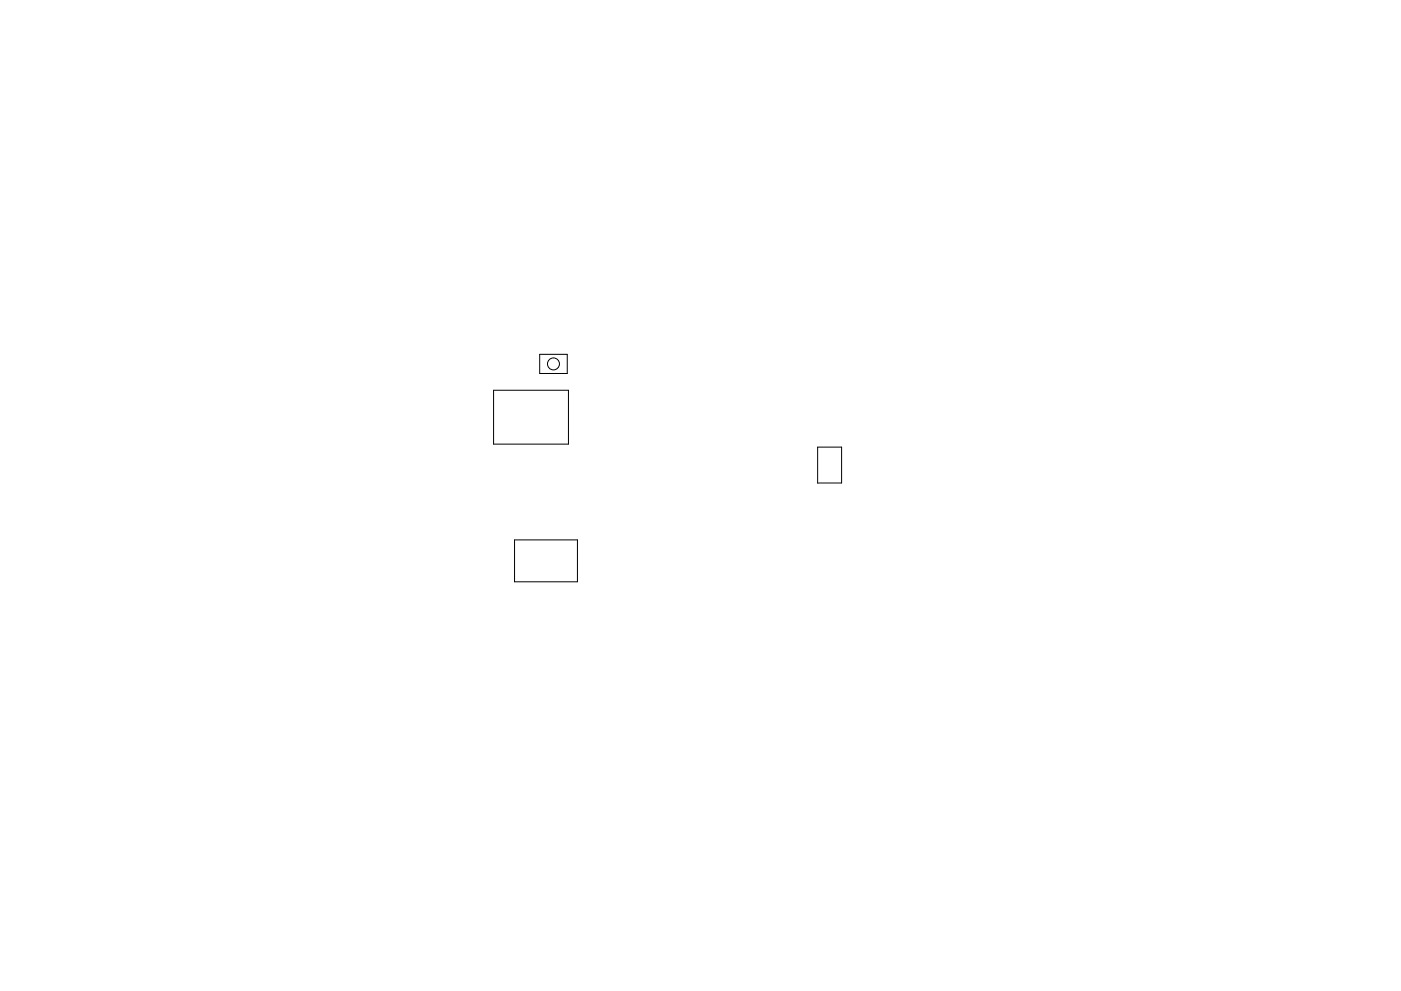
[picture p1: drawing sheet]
<svg xmlns="http://www.w3.org/2000/svg" width="297mm" height="210mm" viewBox="0 0 297 210" stroke-linecap="round" stroke-linejoin="round" font-family="sans-serif">
<g fill="none" stroke="#000" stroke-width=".21">
<path d="M114.4 75.2h5.9v4h-5.9zM104.6 82.8h15.9v11.4h-15.9zM173.4 94.9h5v7.6h-5zM109.1 114.5h13.3v8.9h-13.3z"/>
<circle cx="117.3" cy="77.2" r="1.27"/>
</g>
</svg>
